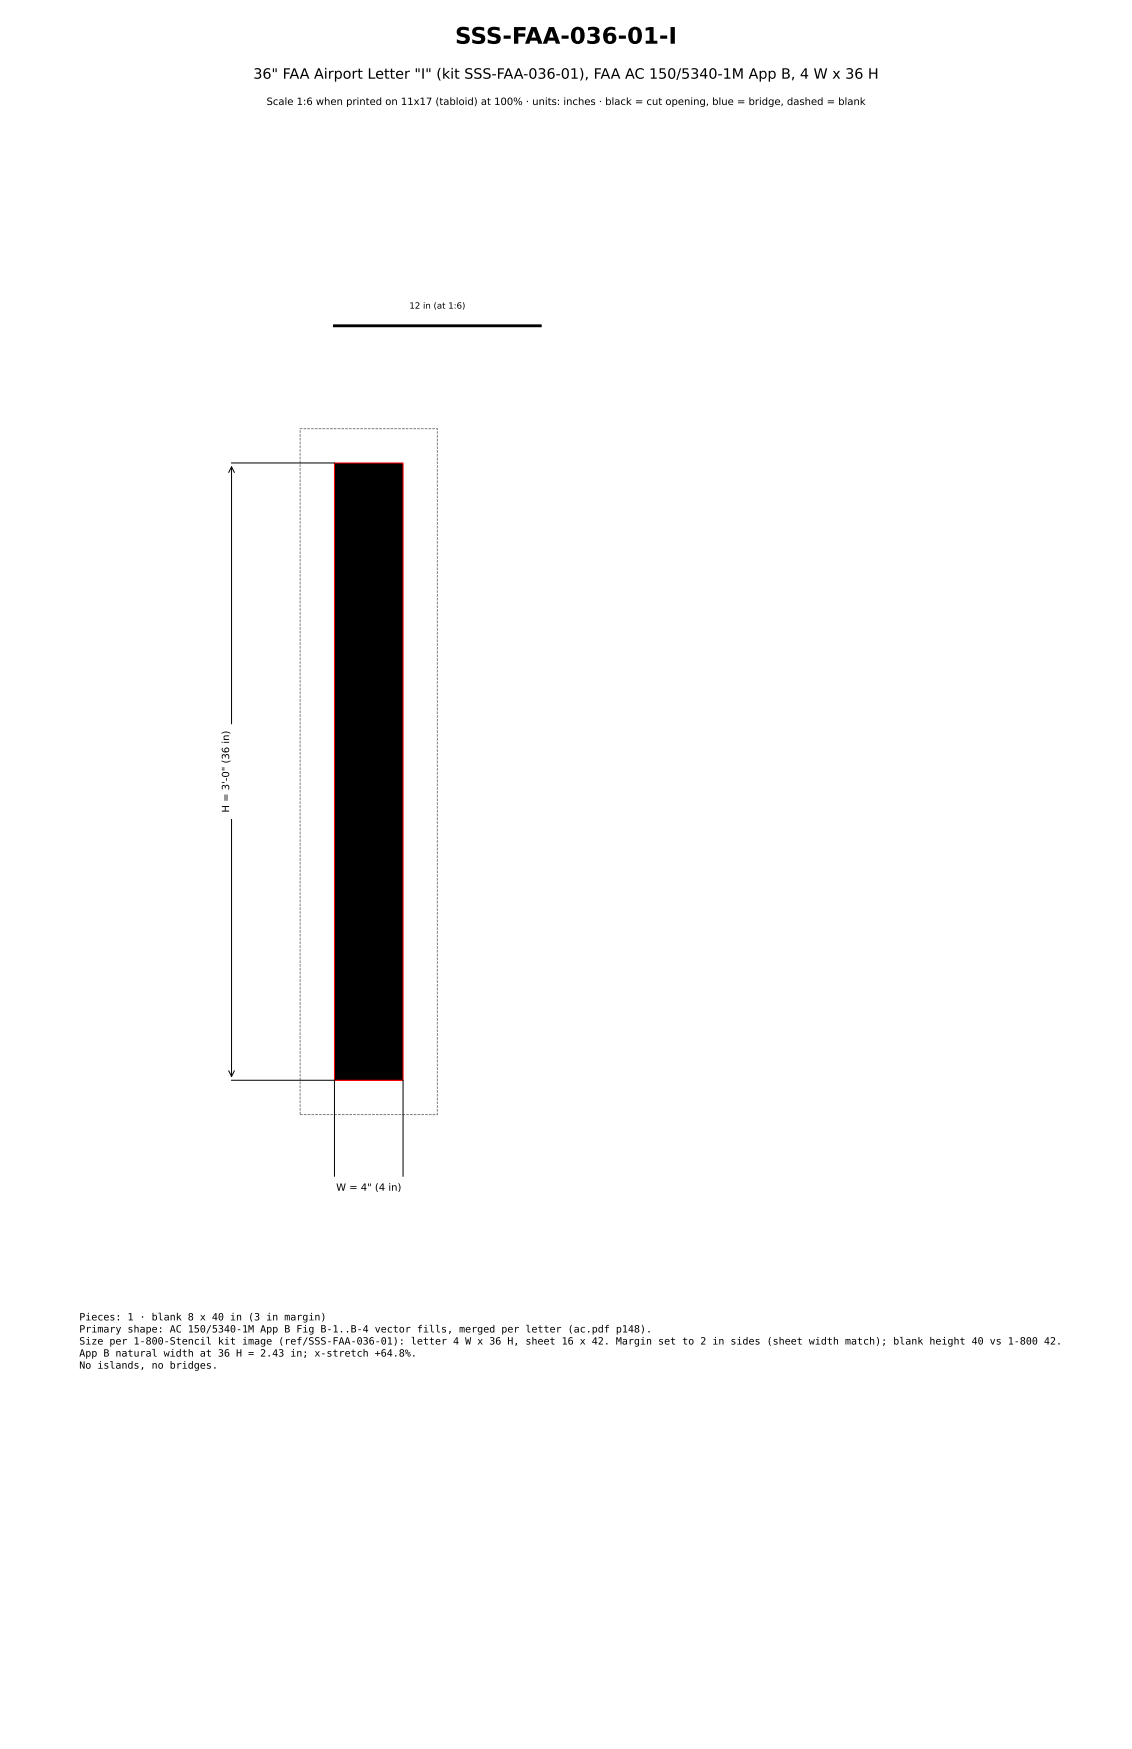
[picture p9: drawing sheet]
<svg xmlns="http://www.w3.org/2000/svg" width="279mm" height="432mm" viewBox="0 0 279 432" stroke-linecap="round" stroke-linejoin="round" font-family="sans-serif">
<defs><g id="words">
<text font-size="5.6" x="112.3" y="10.8">SSS-FAA-036-01-I</text>
<text font-size="3.5" x="62.5" y="19.4">36&quot; FAA Airport Letter &quot;I&quot; (kit SSS-FAA-036-01), FAA AC 150/5340-1M App B, 4 W x 36 H</text>
<g font-size="2.5">
<text x="65.8" y="25.9">Scale 1:6 when printed on 11x17 (tabloid) at 100% · units: inches · black = cut opening, blue = bridge, dashed = blank</text>
<text x="56.6" y="200.6" transform="rotate(-90 56.6 200.6)">H = 3'-0&quot; (36 in)</text>
<text x="83" y="294">W = 4&quot; (4 in)</text>
<text x="19.6" y="326">Pieces: 1 · blank 8 x 40 in (3 in margin)</text>
<text x="19.6" y="329">Primary shape: AC 150/5340-1M App B Fig B-1..B-4 vector fills, merged per letter (ac.pdf p148).</text>
<text x="19.6" y="331.9">Size per 1-800-Stencil kit image (ref/SSS-FAA-036-01): letter 4 W x 36 H, sheet 16 x 42. Margin set to 2 in sides (sheet width match); blank height 40 vs 1-800 42.</text>
<text x="19.6" y="334.9">App B natural width at 36 H = 2.43 in; x-stretch +64.8%.</text>
<text x="19.6" y="337.9">No islands, no bridges.</text>
</g>
<text font-size="2.1" x="101" y="76.2">12 in (at 1:6)</text>
</g></defs>
<path d="M74.1 105.8h33.8v169.4h-33.8z" fill="none" stroke="#808080" stroke-width=".25" stroke-dasharray=".7 .3" stroke-linecap="butt"/>
<path d="M82.5 114.3h17v152.4h-17z" fill="#000" stroke="#f00" stroke-width=".25"/>
<path d="M56.4 116.7l.7-1.5 .8 1.5M57.1 115.2v150.6M57.1 114.3h25.4M56.4 264.3l.7 1.5 .8-1.5M57.1 266.7h25.4v25.4M99.5 266.7v25.4M83.5 292.1h15M84.9 291.4l-1.4 .7 1.4 .7M97.1 291.4l1.4 .7-1.4 .7" fill="none" stroke="#000" stroke-width=".25"/>
<path d="M82.5 80.4h50.8" fill="none" stroke="#000" stroke-width=".71"/>
<g fill="#fff" stroke="#fff" stroke-width=".35">
<path d="M81.6 290.7h18.9v5.3h-18.9z"/>
<path d="M53.3 179h5.3v23h-5.3z"/>
</g>
<use href="#words"/>
</svg>
